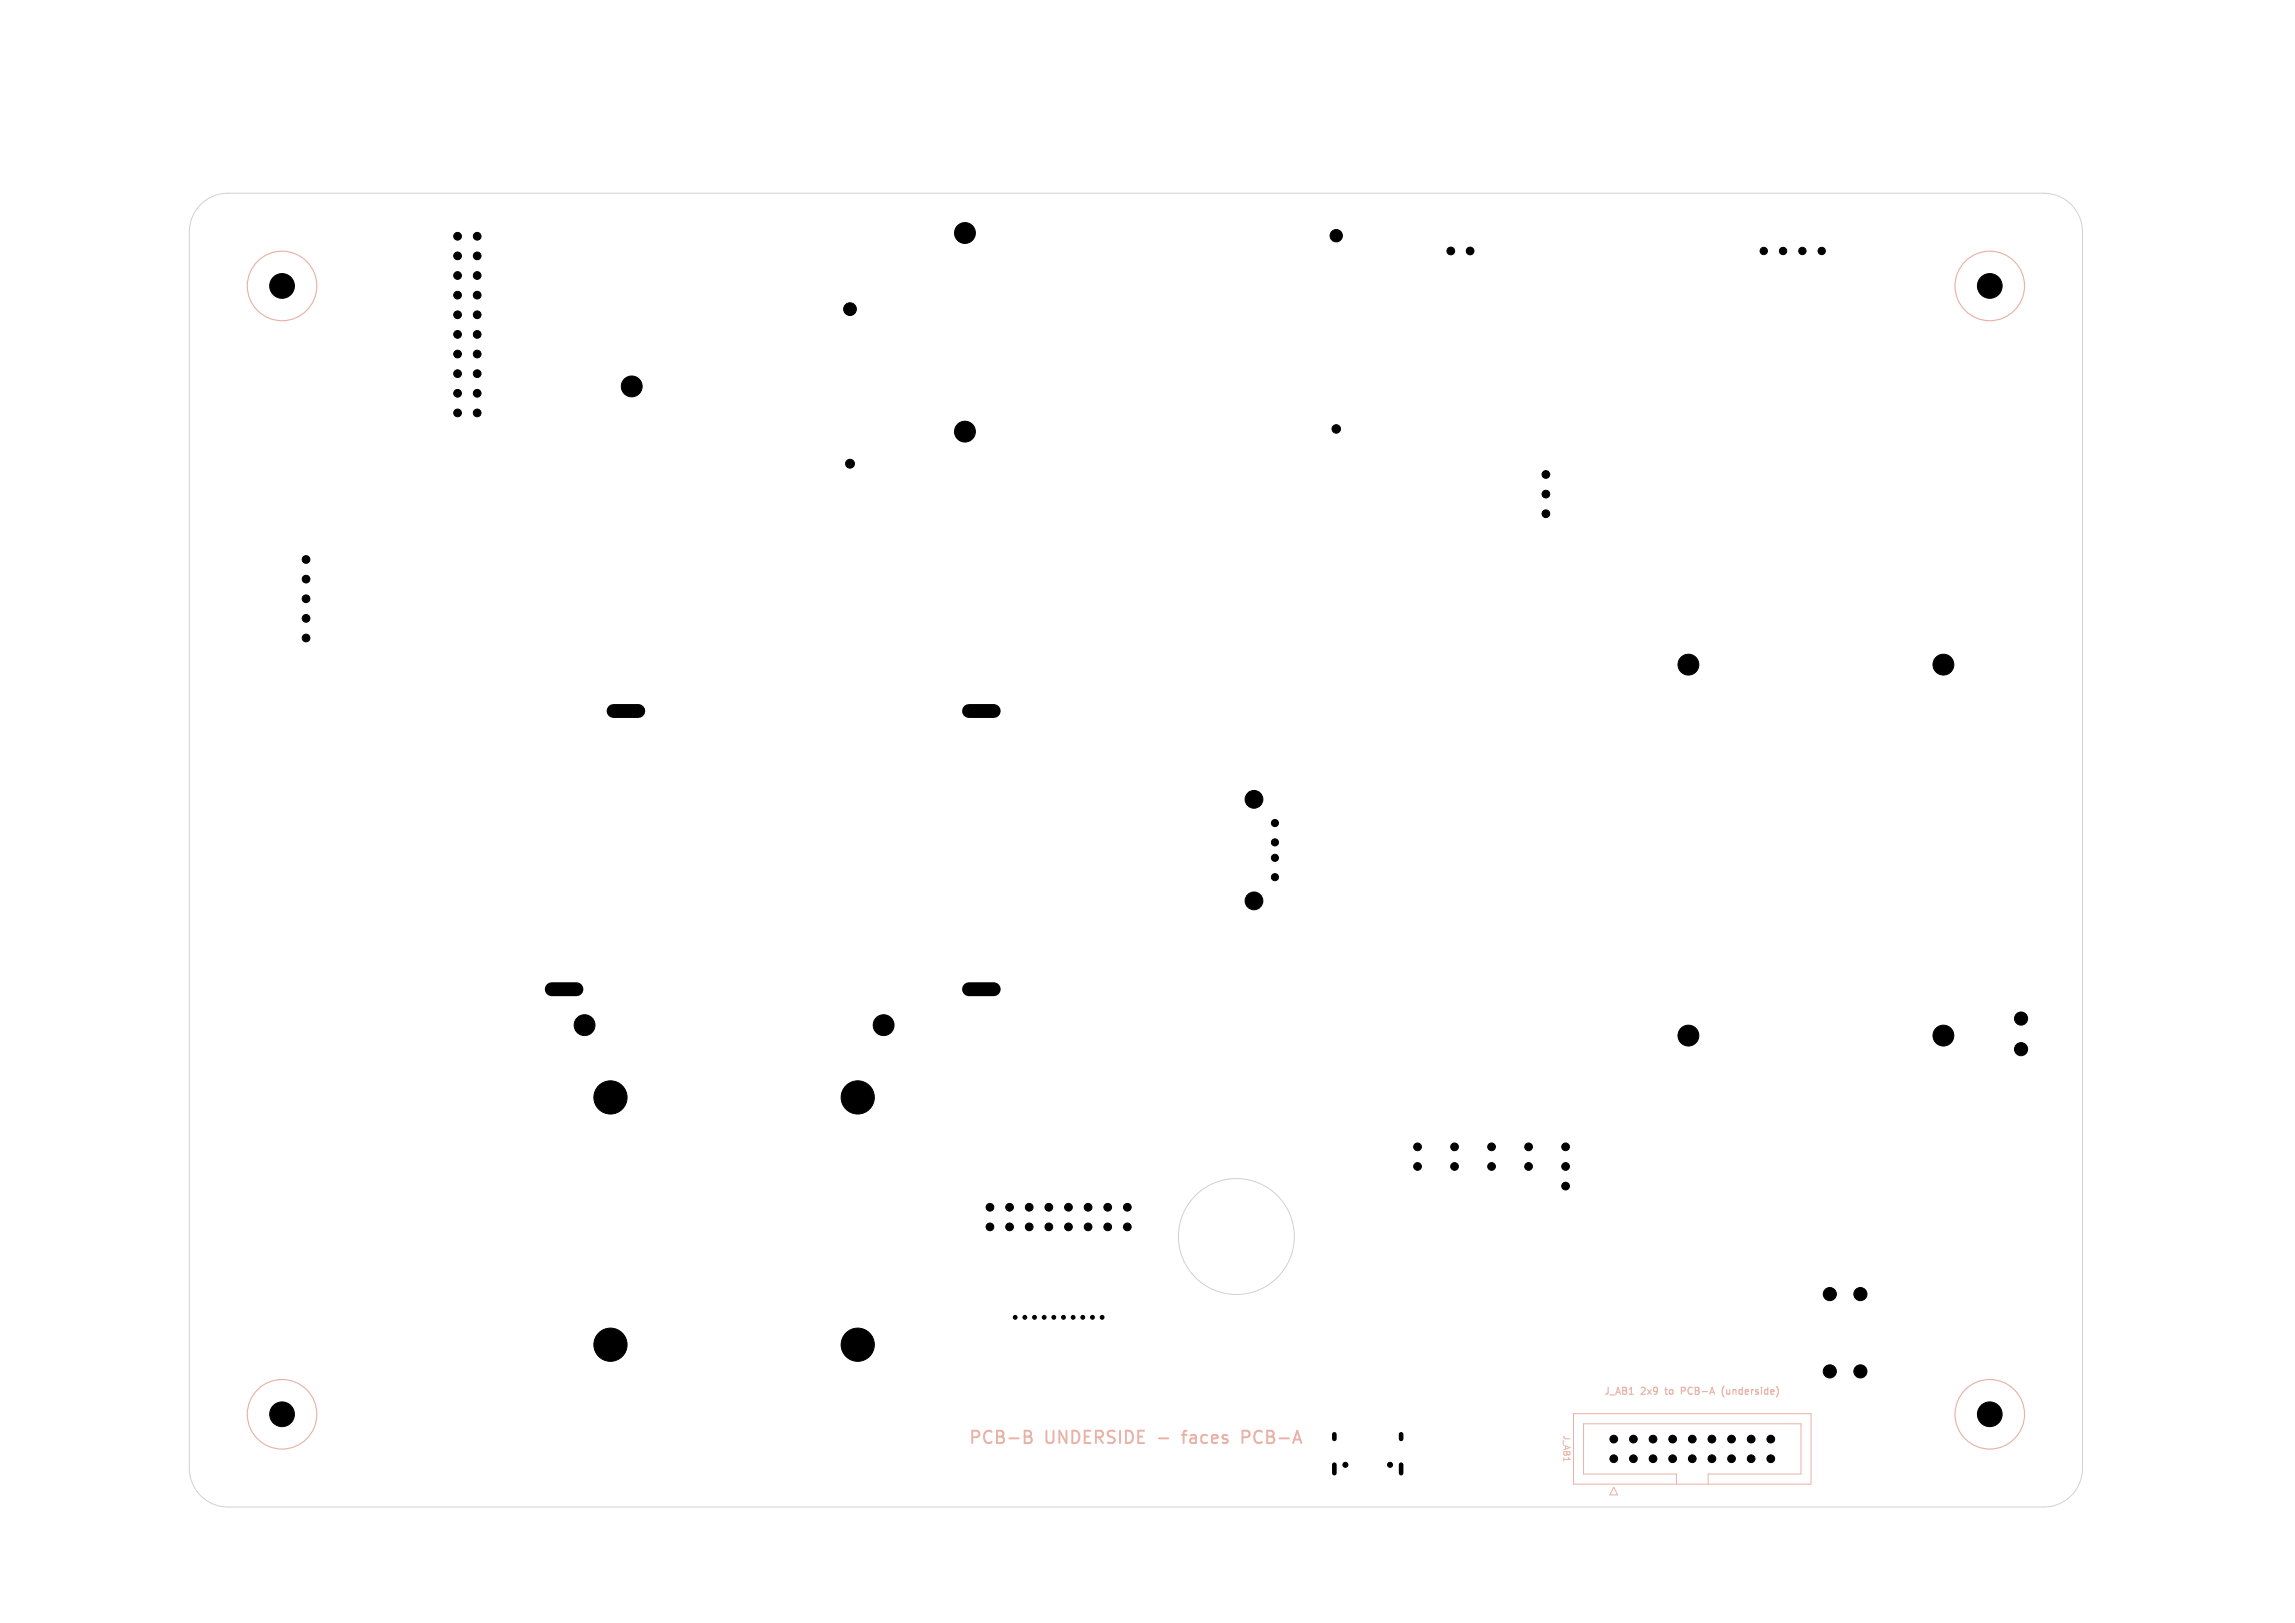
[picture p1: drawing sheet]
<svg xmlns="http://www.w3.org/2000/svg" width="297mm" height="210mm" viewBox="0 0 297 210" stroke-linecap="round" stroke-linejoin="round" font-family="sans-serif">
<defs><g id="words">
<g font-size="2.2" fill="#e8b2a7">
<text x="125.2" y="187.2">PCB-B</text>
<text x="135.3" y="187.2">UNDERSIDE</text>
<text x="153.9" y="187.2">faces</text>
<text x="161.9" y="187.2">PCB-A</text>
</g>
<g font-size="1.3" fill="#e8b2a7">
<text x="207.5" y="180.7">J_AB1</text>
<text x="212.4" y="180.7">2x9</text>
<text x="215.8" y="180.7">to</text>
<text x="218" y="180.7">PCB-A</text>
<text x="223.6" y="180.7">(underside)</text>
</g>
<text font-size="1.1" fill="#e8b2a7" x="202.2" y="185.6" transform="rotate(90 202.2 185.6)">J_AB1</text>
</g></defs>
<g fill="none" stroke="#d0d2cd" stroke-width=".13">
<path d="M26 26.5a5 5 0 0 1 3.5-1.5h235a5 5 0 0 1 5 5v160a5 5 0 0 1-5 5h-235a5 5 0 0 1-5-5v-160a5 5 0 0 1 1.5-3.5z"/>
<circle cx="160" cy="160" r="7.5"/>
</g>
<g fill="none" stroke="#e8b2a7" stroke-width=".15">
<path d="M217.6 180h.3M217.9 179.5h-.3v.9M223.1 179.4a1.03 1.03 0 0 0 0 1.4"/>
<circle cx="36.5" cy="37" r="4.5"/>
<circle cx="257.5" cy="37" r="4.5"/>
<circle cx="36.5" cy="183" r="4.5"/>
<circle cx="257.5" cy="183" r="4.5"/>
</g>
<path d="M132.6 185.1h.5a.39 .39 0 0 1 .3 .4 .39 .39 0 0 1-.3 .4M132.6 185.9h.5M133.1 185.9a.43 .43 0 0 1 .4 .4 .43 .43 0 0 1-.3 .4h-.6M150 186.1h1.2M152.9 185.7h.7M160.8 186h.6M161.4 185.1h-.6v1.6" fill="none" stroke="#e8b2a7" stroke-width=".25"/>
<path d="M203.6 182.9h30.8v9.1h-30.8zM208.8 192.4l.5 1h-1zM217 192v-1.3h-12.1v-6.5h28.2v6.5h-12v1.3" fill="none" stroke="#e8b2a7" stroke-width=".13"/>
<g fill="#000" stroke="#000" stroke-width=".13">
<circle cx="36.5" cy="37" r="1.6"/>
<circle cx="59.2" cy="35.7" r=".5"/>
<circle cx="59.2" cy="30.6" r=".5"/>
<circle cx="59.2" cy="33.1" r=".5"/>
<circle cx="59.2" cy="38.2" r=".5"/>
<circle cx="61.8" cy="30.6" r=".5"/>
<circle cx="61.8" cy="33.1" r=".5"/>
<circle cx="61.8" cy="38.2" r=".5"/>
<circle cx="61.8" cy="35.7" r=".5"/>
<circle cx="110" cy="40" r=".83"/>
<circle cx="124.9" cy="30.1" r="1.35"/>
<circle cx="172.9" cy="30.5" r=".8"/>
<circle cx="187.8" cy="32.5" r=".5"/>
<circle cx="190.3" cy="32.5" r=".5"/>
<circle cx="228.3" cy="32.5" r=".47"/>
<circle cx="230.8" cy="32.5" r=".47"/>
<circle cx="233.3" cy="32.5" r=".47"/>
<circle cx="235.8" cy="32.5" r=".47"/>
<circle cx="257.5" cy="37" r="1.6"/>
<circle cx="59.2" cy="40.7" r=".5"/>
<circle cx="59.2" cy="50.9" r=".5"/>
<circle cx="59.2" cy="45.8" r=".5"/>
<circle cx="59.2" cy="48.4" r=".5"/>
<circle cx="59.2" cy="53.4" r=".5"/>
<circle cx="59.2" cy="43.3" r=".5"/>
<circle cx="61.8" cy="40.7" r=".5"/>
<circle cx="61.8" cy="50.9" r=".5"/>
<circle cx="61.8" cy="48.4" r=".5"/>
<circle cx="61.8" cy="45.8" r=".5"/>
<circle cx="61.8" cy="53.4" r=".5"/>
<circle cx="61.8" cy="43.3" r=".5"/>
<circle cx="81.8" cy="50" r="1.35"/>
<circle cx="124.9" cy="55.8" r="1.35"/>
<circle cx="172.9" cy="55.5" r=".55"/>
<circle cx="39.6" cy="74.9" r=".5"/>
<circle cx="39.6" cy="77.5" r=".5"/>
<circle cx="39.6" cy="72.4" r=".5"/>
<circle cx="110" cy="60" r=".57"/>
<circle cx="200.1" cy="63.9" r=".5"/>
<circle cx="200.1" cy="66.5" r=".5"/>
<circle cx="200.1" cy="61.4" r=".5"/>
<circle cx="39.6" cy="80" r=".5"/>
<circle cx="39.6" cy="82.6" r=".5"/>
<circle cx="218.5" cy="86" r="1.35"/>
<circle cx="251.5" cy="86" r="1.35"/>
<circle cx="162.3" cy="103.4" r="1.15"/>
<circle cx="162.3" cy="116.6" r="1.15"/>
<circle cx="165" cy="111" r=".46"/>
<circle cx="165" cy="109" r=".46"/>
<circle cx="165" cy="106.5" r=".46"/>
<circle cx="165" cy="113.5" r=".46"/>
<circle cx="75.7" cy="132.6" r="1.35"/>
<circle cx="114.4" cy="132.6" r="1.35"/>
<circle cx="218.5" cy="134" r="1.35"/>
<circle cx="251.5" cy="134" r="1.35"/>
<circle cx="261.6" cy="135.8" r=".85"/>
<circle cx="261.6" cy="131.8" r=".85"/>
<circle cx="79" cy="142" r="2.15"/>
<circle cx="111" cy="142" r="2.15"/>
<circle cx="128.1" cy="158.8" r=".5"/>
<circle cx="128.1" cy="156.2" r=".5"/>
<circle cx="130.7" cy="156.2" r=".5"/>
<circle cx="130.7" cy="158.8" r=".5"/>
<circle cx="133.2" cy="158.8" r=".5"/>
<circle cx="133.2" cy="156.2" r=".5"/>
<circle cx="135.7" cy="158.8" r=".5"/>
<circle cx="135.7" cy="156.2" r=".5"/>
<circle cx="138.3" cy="158.8" r=".5"/>
<circle cx="138.3" cy="156.2" r=".5"/>
<circle cx="140.8" cy="156.2" r=".5"/>
<circle cx="140.8" cy="158.8" r=".5"/>
<circle cx="143.4" cy="156.2" r=".5"/>
<circle cx="143.4" cy="158.8" r=".5"/>
<circle cx="145.9" cy="158.8" r=".5"/>
<circle cx="145.9" cy="156.2" r=".5"/>
<circle cx="183.4" cy="150.9" r=".5"/>
<circle cx="183.4" cy="148.4" r=".5"/>
<circle cx="188.2" cy="150.9" r=".5"/>
<circle cx="188.2" cy="148.4" r=".5"/>
<circle cx="193" cy="148.4" r=".5"/>
<circle cx="193" cy="150.9" r=".5"/>
<circle cx="197.8" cy="150.9" r=".5"/>
<circle cx="197.8" cy="148.4" r=".5"/>
<circle cx="202.6" cy="148.4" r=".5"/>
<circle cx="202.6" cy="153.5" r=".5"/>
<circle cx="202.6" cy="150.9" r=".5"/>
<circle cx="79" cy="174" r="2.15"/>
<circle cx="111" cy="174" r="2.15"/>
<circle cx="131.4" cy="170.5" r=".25"/>
<circle cx="132.6" cy="170.5" r=".25"/>
<circle cx="133.9" cy="170.5" r=".25"/>
<circle cx="135.1" cy="170.5" r=".25"/>
<circle cx="136.4" cy="170.5" r=".25"/>
<circle cx="137.6" cy="170.5" r=".25"/>
<circle cx="138.9" cy="170.5" r=".25"/>
<circle cx="140.1" cy="170.5" r=".25"/>
<circle cx="141.4" cy="170.5" r=".25"/>
<circle cx="142.6" cy="170.5" r=".25"/>
<circle cx="236.8" cy="167.4" r=".85"/>
<circle cx="236.8" cy="177.4" r=".85"/>
<circle cx="240.8" cy="167.4" r=".85"/>
<circle cx="240.8" cy="177.4" r=".85"/>
<circle cx="36.5" cy="183" r="1.6"/>
<circle cx="174.1" cy="189.5" r=".32"/>
<circle cx="179.9" cy="189.5" r=".33"/>
<circle cx="208.8" cy="188.8" r=".5"/>
<circle cx="208.8" cy="186.2" r=".5"/>
<circle cx="211.4" cy="188.8" r=".5"/>
<circle cx="211.4" cy="186.2" r=".5"/>
<circle cx="213.9" cy="188.8" r=".5"/>
<circle cx="213.9" cy="186.2" r=".5"/>
<circle cx="216.5" cy="188.8" r=".5"/>
<circle cx="216.5" cy="186.2" r=".5"/>
<circle cx="219" cy="188.8" r=".5"/>
<circle cx="219" cy="186.2" r=".5"/>
<circle cx="221.5" cy="188.8" r=".5"/>
<circle cx="221.5" cy="186.2" r=".5"/>
<circle cx="224.1" cy="188.8" r=".5"/>
<circle cx="224.1" cy="186.2" r=".5"/>
<circle cx="226.6" cy="188.8" r=".5"/>
<circle cx="226.6" cy="186.2" r=".5"/>
<circle cx="229.2" cy="188.8" r=".5"/>
<circle cx="229.2" cy="186.2" r=".5"/>
<circle cx="257.5" cy="183" r="1.6"/>
</g>
<path d="M172.7 185.6v.6M172.7 189.5v1.1M181.3 185.6v.6M181.3 189.5v1.1" fill="none" stroke="#000" stroke-width=".6"/>
<path d="M79.4 92h3.2M125.4 92h3.2M71.4 128h3.2M125.4 128h3.2" fill="none" stroke="#000" stroke-width="1.8"/>
<use href="#words"/>
</svg>
